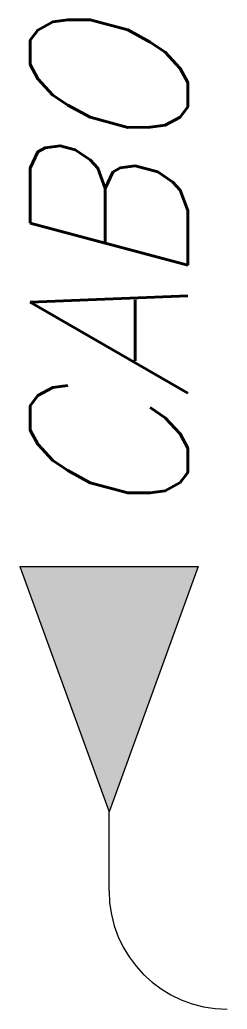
# Model space of a CAD drawing. Extents: x 96.1 to 98.2, y 227.3 to 237.4.
import ezdxf
from ezdxf.enums import TextEntityAlignment as Align

# ---------------------------------------------------------------- set-up
doc = ezdxf.new("R2010")
doc.units = 0
doc.header["$MEASUREMENT"] = 0
doc.layers.get('0').update_dxf_attribs({"linetype": 'CONTINUOUS'})
doc.styles.add('ROMANS', font='romans')

msp = doc.modelspace()

# ---------------------------------------------------------------- linework, layer by layer
at = {"color": 7}
msp.add_line((96.075, 231.826), (97.887, 231.826), dxfattribs=at)
at = {"color": 2}
for p in [(96.075, 231.826), (97.887, 231.826), (96.981, 228.543)]:
    msp.add_line(p, (96.981, 229.343), dxfattribs=at)
msp.add_arc((98.181, 228.543), 1.2, 180, 270, dxfattribs=at)
msp.add_solid([(96.981, 229.343), (96.075, 231.826), (97.887, 231.826)], dxfattribs=at)

# ---------------------------------------------------------------- texts
at = {"color": 3, "lineweight": -3, "style": 'ROMANS', "oblique": 15, "width": 0.9}
msp.add_attdef('CABO', text='', height=1.6, rotation=90, dxfattribs=at).set_placement((96.981, 232.225), align=Align.MIDDLE_LEFT)

doc.saveas('drawing.dxf')
